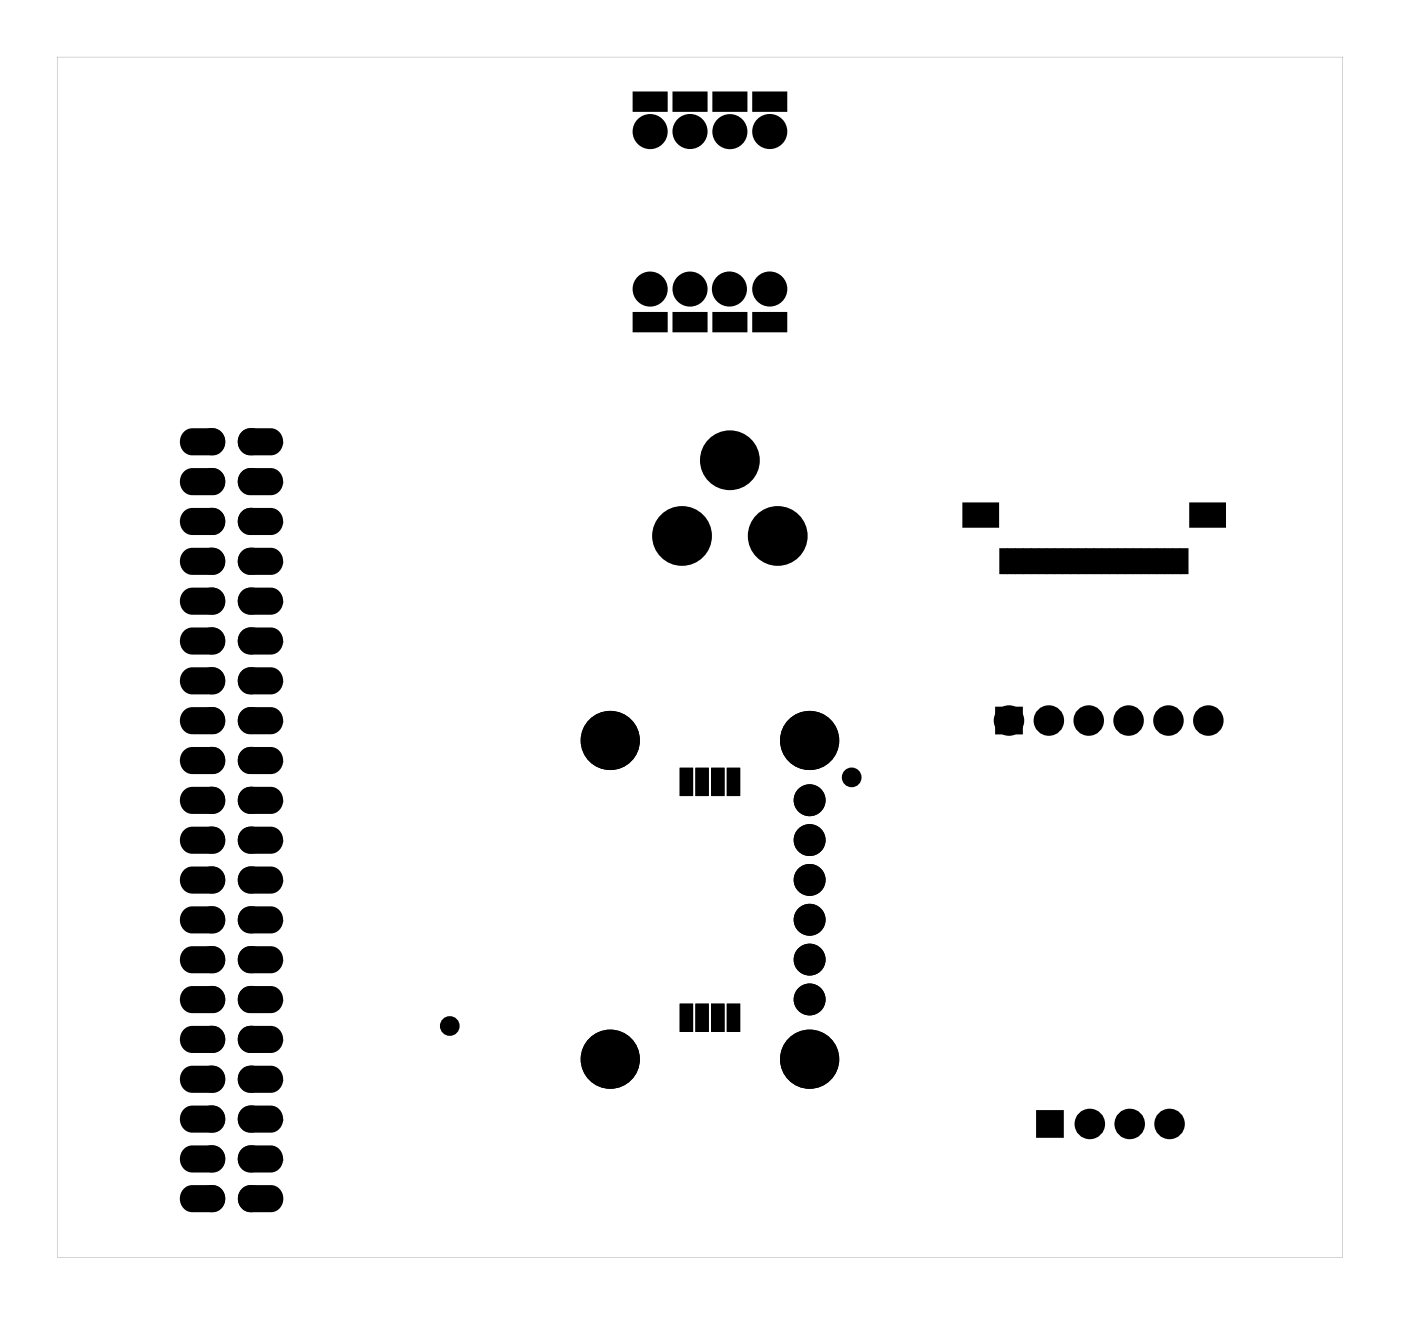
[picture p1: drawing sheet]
<svg xmlns="http://www.w3.org/2000/svg" width="89mm" height="84mm" viewBox="0 0 89 84" stroke-linecap="round" stroke-linejoin="round" font-family="sans-serif">
<g fill="#000">
<path d="M40.4 6h2v1h-2zM43 6h1.9v1h-1.9zM45.5 6h2v1h-2zM48 6h2v1h-2zM11.8 27.6l.4-.2h1.4a.74 .74 0 0 1 .6 .8 .74 .74 0 0 1-.6 .7h-1.4a.75 .75 0 0 1-.6-.5 .75 .75 0 0 1 .2-.8zM11.8 30.2l.4-.2h1.4a.74 .74 0 0 1 .6 .7 .74 .74 0 0 1-.6 .7h-1.4a.75 .75 0 0 1-.6-.4 .75 .75 0 0 1 .2-.8zM11.8 32.7l.4-.2h1.4a.74 .74 0 0 1 .6 .7 .74 .74 0 0 1-.6 .8h-1.4a.75 .75 0 0 1-.6-.5 .75 .75 0 0 1 .2-.8zM11.8 35.3l.4-.3h1.4a.74 .74 0 0 1 .6 .8 .74 .74 0 0 1-.6 .7h-1.4a.75 .75 0 0 1-.6-.5 .75 .75 0 0 1 .2-.7zM11.8 37.8l.4-.2h1.4a.74 .74 0 0 1 .6 .7 .74 .74 0 0 1-.6 .8h-1.4a.75 .75 0 0 1-.6-.5 .75 .75 0 0 1 .2-.8zM15.5 27.6l.4-.2h1.4a.74 .74 0 0 1 .6 .8 .74 .74 0 0 1-.6 .7h-1.4a.75 .75 0 0 1-.6-.5 .75 .75 0 0 1 .2-.8zM15.5 30.2l.4-.2h1.4a.74 .74 0 0 1 .6 .7 .74 .74 0 0 1-.6 .7h-1.4a.75 .75 0 0 1-.6-.4 .75 .75 0 0 1 .2-.8zM15.5 32.7l.4-.2h1.4a.74 .74 0 0 1 .6 .7 .74 .74 0 0 1-.6 .8h-1.4a.75 .75 0 0 1-.6-.5 .75 .75 0 0 1 .2-.8z"/>
<path d="M15.5 35.3l.4-.3h1.4a.74 .74 0 0 1 .6 .8 .74 .74 0 0 1-.6 .7h-1.4a.75 .75 0 0 1-.6-.5 .75 .75 0 0 1 .2-.7zM15.5 37.8l.4-.2h1.4a.74 .74 0 0 1 .6 .7 .74 .74 0 0 1-.6 .8h-1.4a.75 .75 0 0 1-.6-.5 .75 .75 0 0 1 .2-.8zM40.4 20h2v1.1h-2zM43 20h1.9v1.1h-1.9zM45.5 20h2v1.1h-2zM48 20h2v1.1h-2zM61.4 32.2h2.1v1.3h-2.1zM63.8 35.1h.3v1.4h-.3zM64.3 35.1h.3v1.4h-.3zM64.8 35.1h.3v1.4h-.3zM65.3 35.1h.3v1.4h-.3zM65.8 35.1h.3v1.4h-.3z"/>
<path d="M66.3 35.1h.3v1.4h-.3zM66.8 35.1h.3v1.4h-.3zM67.3 35.1h.3v1.4h-.3zM67.8 35.1h.3v1.4h-.3zM68.3 35.1h.3v1.4h-.3zM68.8 35.1h.3v1.4h-.3zM69.3 35.1h.3v1.4h-.3zM69.8 35.1h.3v1.4h-.3zM70.3 35.1h.3v1.4h-.3zM70.8 35.1h.3v1.4h-.3zM71.3 35.1h.3v1.4h-.3zM71.8 35.1h.3v1.4h-.3z"/>
<path d="M72.3 35.1h.3v1.4h-.3zM72.8 35.1h.3v1.4h-.3zM73.3 35.1h.3v1.4h-.3zM73.8 35.1h.3v1.4h-.3zM74.3 35.1h.3v1.4h-.3zM74.8 35.1h.3v1.4h-.3zM75.3 35.1h.3v1.4h-.3zM75.9 32.2h2.1v1.3h-2.1zM11.8 40.3l.4-.2h1.4a.74 .74 0 0 1 .6 .8 .74 .74 0 0 1-.6 .7h-1.4a.75 .75 0 0 1-.6-.5 .75 .75 0 0 1 .2-.8zM11.8 42.9l.4-.2h1.4a.74 .74 0 0 1 .6 .7 .74 .74 0 0 1-.6 .7h-1.4a.75 .75 0 0 1-.6-.4 .75 .75 0 0 1 .2-.8zM11.8 45.4l.4-.2h1.4a.74 .74 0 0 1 .6 .7 .74 .74 0 0 1-.6 .8h-1.4a.75 .75 0 0 1-.6-.5 .75 .75 0 0 1 .2-.8zM11.8 48l.4-.3h1.4a.74 .74 0 0 1 .6 .8 .74 .74 0 0 1-.6 .7h-1.4a.75 .75 0 0 1-.6-.5 .75 .75 0 0 1 .2-.7z"/>
<path d="M11.8 50.5l.4-.2h1.4a.74 .74 0 0 1 .6 .7 .74 .74 0 0 1-.6 .8h-1.4a.75 .75 0 0 1-.6-.5 .75 .75 0 0 1 .2-.8zM11.8 53l.4-.2h1.4a.74 .74 0 0 1 .6 .8 .74 .74 0 0 1-.6 .7h-1.4a.75 .75 0 0 1-.6-.5 .75 .75 0 0 1 .2-.8zM11.8 55.6l.4-.2h1.4a.74 .74 0 0 1 .6 .7 .74 .74 0 0 1-.6 .7h-1.4a.75 .75 0 0 1-.6-.4 .75 .75 0 0 1 .2-.8zM11.8 58.1l.4-.2h1.4a.74 .74 0 0 1 .6 .7 .74 .74 0 0 1-.6 .8h-1.4a.75 .75 0 0 1-.6-.5 .75 .75 0 0 1 .2-.8zM15.5 40.3l.4-.2h1.4a.74 .74 0 0 1 .6 .8 .74 .74 0 0 1-.6 .7h-1.4a.75 .75 0 0 1-.6-.5 .75 .75 0 0 1 .2-.8zM15.5 42.9l.4-.2h1.4a.74 .74 0 0 1 .6 .7 .74 .74 0 0 1-.6 .7h-1.4a.75 .75 0 0 1-.6-.4 .75 .75 0 0 1 .2-.8zM15.5 45.4l.4-.2h1.4a.74 .74 0 0 1 .6 .7 .74 .74 0 0 1-.6 .8h-1.4a.75 .75 0 0 1-.6-.5 .75 .75 0 0 1 .2-.8zM15.5 48l.4-.3h1.4a.74 .74 0 0 1 .6 .8 .74 .74 0 0 1-.6 .7h-1.4a.75 .75 0 0 1-.6-.5 .75 .75 0 0 1 .2-.7zM15.5 50.5l.4-.2h1.4a.74 .74 0 0 1 .6 .7 .74 .74 0 0 1-.6 .8h-1.4a.75 .75 0 0 1-.6-.5 .75 .75 0 0 1 .2-.8zM15.5 53l.4-.2h1.4a.74 .74 0 0 1 .6 .8 .74 .74 0 0 1-.6 .7h-1.4a.75 .75 0 0 1-.6-.5 .75 .75 0 0 1 .2-.8zM15.5 55.6l.4-.2h1.4a.74 .74 0 0 1 .6 .7 .74 .74 0 0 1-.6 .7h-1.4a.75 .75 0 0 1-.6-.4 .75 .75 0 0 1 .2-.8zM15.5 58.1l.4-.2h1.4a.74 .74 0 0 1 .6 .7 .74 .74 0 0 1-.6 .8h-1.4a.75 .75 0 0 1-.6-.5 .75 .75 0 0 1 .2-.8z"/>
<path d="M43.4 49.1h.6v1.5h-.6zM44.4 49.1h.6v1.5h-.6zM45.4 49.1h.6v1.5h-.6zM46.4 49.1h.6v1.5h-.6zM11.8 75.9l.4-.2h1.4a.74 .74 0 0 1 .6 .7 .74 .74 0 0 1-.6 .8h-1.4a.75 .75 0 0 1-.6-.5 .75 .75 0 0 1 .2-.8zM11.8 60.7l.4-.3h1.4a.74 .74 0 0 1 .6 .8 .74 .74 0 0 1-.6 .7h-1.4a.75 .75 0 0 1-.6-.5 .75 .75 0 0 1 .2-.7zM11.8 63.2l.4-.2h1.4a.74 .74 0 0 1 .6 .7 .74 .74 0 0 1-.6 .8h-1.4a.75 .75 0 0 1-.6-.5 .75 .75 0 0 1 .2-.8zM11.8 65.7l.4-.2h1.4a.74 .74 0 0 1 .6 .8 .74 .74 0 0 1-.6 .7h-1.4a.75 .75 0 0 1-.6-.5 .75 .75 0 0 1 .2-.8zM11.8 68.3l.4-.2h1.4a.74 .74 0 0 1 .6 .7 .74 .74 0 0 1-.6 .7h-1.4a.75 .75 0 0 1-.6-.4 .75 .75 0 0 1 .2-.8zM11.8 70.8l.4-.2h1.4a.74 .74 0 0 1 .6 .7 .74 .74 0 0 1-.6 .8h-1.4a.75 .75 0 0 1-.6-.5 .75 .75 0 0 1 .2-.8zM11.8 73.4l.4-.3h1.4a.74 .74 0 0 1 .6 .8 .74 .74 0 0 1-.6 .7h-1.4a.75 .75 0 0 1-.6-.5 .75 .75 0 0 1 .2-.7zM15.5 60.7l.4-.3h1.4a.74 .74 0 0 1 .6 .8 .74 .74 0 0 1-.6 .7h-1.4a.75 .75 0 0 1-.6-.5 .75 .75 0 0 1 .2-.7z"/>
<path d="M15.5 63.2l.4-.2h1.4a.74 .74 0 0 1 .6 .7 .74 .74 0 0 1-.6 .8h-1.4a.75 .75 0 0 1-.6-.5 .75 .75 0 0 1 .2-.8zM15.5 65.7l.4-.2h1.4a.74 .74 0 0 1 .6 .8 .74 .74 0 0 1-.6 .7h-1.4a.75 .75 0 0 1-.6-.5 .75 .75 0 0 1 .2-.8zM15.5 68.3l.4-.2h1.4a.74 .74 0 0 1 .6 .7 .74 .74 0 0 1-.6 .7h-1.4a.75 .75 0 0 1-.6-.4 .75 .75 0 0 1 .2-.8zM15.5 70.8l.4-.2h1.4a.74 .74 0 0 1 .6 .7 .74 .74 0 0 1-.6 .8h-1.4a.75 .75 0 0 1-.6-.5 .75 .75 0 0 1 .2-.8zM15.5 73.4l.4-.3h1.4a.74 .74 0 0 1 .6 .8 .74 .74 0 0 1-.6 .7h-1.4a.75 .75 0 0 1-.6-.5 .75 .75 0 0 1 .2-.7zM15.5 75.9l.4-.2h1.4a.74 .74 0 0 1 .6 .7 .74 .74 0 0 1-.6 .8h-1.4a.75 .75 0 0 1-.6-.5 .75 .75 0 0 1 .2-.8zM43.4 64.1h.6v1.6h-.6zM44.4 64.1h.6v1.6h-.6zM45.4 64.1h.6v1.6h-.6zM46.4 64.1h.6v1.6h-.6z"/>
<path d="M3.6 3.6v76.6h82v-76.6zM3.6 3.6h82v76.6h-82z"/>
<path d="M63.5 45.2h1.5v1.5h-1.5zM63.8 45.9a.47 .47 0 0 0 .9 0 .47 .47 0 0 0-.9 0z"/>
<path d="M66.1 70.9h1.5v1.5h-1.5zM66.4 71.7a.5 .5 0 0 0 1 0 .5 .5 0 0 0-1 0z"/>
</g>
<g fill="none" stroke="#000" stroke-width=".25">
<path d="M40.4 6h2v1h-2zM43 6h1.9v1h-1.9zM45.5 6h2v1h-2zM48 6h2v1h-2zM11.8 27.6l.4-.2h1.4a.74 .74 0 0 1 .6 .8 .74 .74 0 0 1-.6 .7h-1.4a.75 .75 0 0 1-.6-.5 .75 .75 0 0 1 .2-.8zM11.8 30.2l.4-.2h1.4a.74 .74 0 0 1 .6 .7 .74 .74 0 0 1-.6 .7h-1.4a.75 .75 0 0 1-.6-.4 .75 .75 0 0 1 .2-.8zM11.8 32.7l.4-.2h1.4a.74 .74 0 0 1 .6 .7 .74 .74 0 0 1-.6 .8h-1.4a.75 .75 0 0 1-.6-.5 .75 .75 0 0 1 .2-.8zM11.8 35.3l.4-.3h1.4a.74 .74 0 0 1 .6 .8 .74 .74 0 0 1-.6 .7h-1.4a.75 .75 0 0 1-.6-.5 .75 .75 0 0 1 .2-.7zM11.8 37.8l.4-.2h1.4a.74 .74 0 0 1 .6 .7 .74 .74 0 0 1-.6 .8h-1.4a.75 .75 0 0 1-.6-.5 .75 .75 0 0 1 .2-.8zM15.5 27.6l.4-.2h1.4a.74 .74 0 0 1 .6 .8 .74 .74 0 0 1-.6 .7h-1.4a.75 .75 0 0 1-.6-.5 .75 .75 0 0 1 .2-.8zM15.5 30.2l.4-.2h1.4a.74 .74 0 0 1 .6 .7 .74 .74 0 0 1-.6 .7h-1.4a.75 .75 0 0 1-.6-.4 .75 .75 0 0 1 .2-.8zM15.5 32.7l.4-.2h1.4a.74 .74 0 0 1 .6 .7 .74 .74 0 0 1-.6 .8h-1.4a.75 .75 0 0 1-.6-.5 .75 .75 0 0 1 .2-.8z"/>
<path d="M15.5 35.3l.4-.3h1.4a.74 .74 0 0 1 .6 .8 .74 .74 0 0 1-.6 .7h-1.4a.75 .75 0 0 1-.6-.5 .75 .75 0 0 1 .2-.7zM15.5 37.8l.4-.2h1.4a.74 .74 0 0 1 .6 .7 .74 .74 0 0 1-.6 .8h-1.4a.75 .75 0 0 1-.6-.5 .75 .75 0 0 1 .2-.8zM40.4 20h2v1.1h-2zM43 20h1.9v1.1h-1.9zM45.5 20h2v1.1h-2zM48 20h2v1.1h-2zM61.4 32.2h2.1v1.3h-2.1zM63.8 35.1h.3v1.4h-.3zM64.3 35.1h.3v1.4h-.3zM64.8 35.1h.3v1.4h-.3zM65.3 35.1h.3v1.4h-.3zM65.8 35.1h.3v1.4h-.3z"/>
<path d="M66.3 35.1h.3v1.4h-.3zM66.8 35.1h.3v1.4h-.3zM67.3 35.1h.3v1.4h-.3zM67.8 35.1h.3v1.4h-.3zM68.3 35.1h.3v1.4h-.3zM68.8 35.1h.3v1.4h-.3zM69.3 35.1h.3v1.4h-.3zM69.8 35.1h.3v1.4h-.3zM70.3 35.1h.3v1.4h-.3zM70.8 35.1h.3v1.4h-.3zM71.3 35.1h.3v1.4h-.3zM71.8 35.1h.3v1.4h-.3z"/>
<path d="M72.3 35.1h.3v1.4h-.3zM72.8 35.1h.3v1.4h-.3zM73.3 35.1h.3v1.4h-.3zM73.8 35.1h.3v1.4h-.3zM74.3 35.1h.3v1.4h-.3zM74.8 35.1h.3v1.4h-.3zM75.3 35.1h.3v1.4h-.3zM75.9 32.2h2.1v1.3h-2.1zM11.8 40.3l.4-.2h1.4a.74 .74 0 0 1 .6 .8 .74 .74 0 0 1-.6 .7h-1.4a.75 .75 0 0 1-.6-.5 .75 .75 0 0 1 .2-.8zM11.8 42.9l.4-.2h1.4a.74 .74 0 0 1 .6 .7 .74 .74 0 0 1-.6 .7h-1.4a.75 .75 0 0 1-.6-.4 .75 .75 0 0 1 .2-.8zM11.8 45.4l.4-.2h1.4a.74 .74 0 0 1 .6 .7 .74 .74 0 0 1-.6 .8h-1.4a.75 .75 0 0 1-.6-.5 .75 .75 0 0 1 .2-.8zM11.8 48l.4-.3h1.4a.74 .74 0 0 1 .6 .8 .74 .74 0 0 1-.6 .7h-1.4a.75 .75 0 0 1-.6-.5 .75 .75 0 0 1 .2-.7z"/>
<path d="M11.8 50.5l.4-.2h1.4a.74 .74 0 0 1 .6 .7 .74 .74 0 0 1-.6 .8h-1.4a.75 .75 0 0 1-.6-.5 .75 .75 0 0 1 .2-.8zM11.8 53l.4-.2h1.4a.74 .74 0 0 1 .6 .8 .74 .74 0 0 1-.6 .7h-1.4a.75 .75 0 0 1-.6-.5 .75 .75 0 0 1 .2-.8zM11.8 55.6l.4-.2h1.4a.74 .74 0 0 1 .6 .7 .74 .74 0 0 1-.6 .7h-1.4a.75 .75 0 0 1-.6-.4 .75 .75 0 0 1 .2-.8zM11.8 58.1l.4-.2h1.4a.74 .74 0 0 1 .6 .7 .74 .74 0 0 1-.6 .8h-1.4a.75 .75 0 0 1-.6-.5 .75 .75 0 0 1 .2-.8zM15.5 40.3l.4-.2h1.4a.74 .74 0 0 1 .6 .8 .74 .74 0 0 1-.6 .7h-1.4a.75 .75 0 0 1-.6-.5 .75 .75 0 0 1 .2-.8zM15.5 42.9l.4-.2h1.4a.74 .74 0 0 1 .6 .7 .74 .74 0 0 1-.6 .7h-1.4a.75 .75 0 0 1-.6-.4 .75 .75 0 0 1 .2-.8zM15.5 45.4l.4-.2h1.4a.74 .74 0 0 1 .6 .7 .74 .74 0 0 1-.6 .8h-1.4a.75 .75 0 0 1-.6-.5 .75 .75 0 0 1 .2-.8zM15.5 48l.4-.3h1.4a.74 .74 0 0 1 .6 .8 .74 .74 0 0 1-.6 .7h-1.4a.75 .75 0 0 1-.6-.5 .75 .75 0 0 1 .2-.7zM15.5 50.5l.4-.2h1.4a.74 .74 0 0 1 .6 .7 .74 .74 0 0 1-.6 .8h-1.4a.75 .75 0 0 1-.6-.5 .75 .75 0 0 1 .2-.8zM15.5 53l.4-.2h1.4a.74 .74 0 0 1 .6 .8 .74 .74 0 0 1-.6 .7h-1.4a.75 .75 0 0 1-.6-.5 .75 .75 0 0 1 .2-.8zM15.5 55.6l.4-.2h1.4a.74 .74 0 0 1 .6 .7 .74 .74 0 0 1-.6 .7h-1.4a.75 .75 0 0 1-.6-.4 .75 .75 0 0 1 .2-.8zM15.5 58.1l.4-.2h1.4a.74 .74 0 0 1 .6 .7 .74 .74 0 0 1-.6 .8h-1.4a.75 .75 0 0 1-.6-.5 .75 .75 0 0 1 .2-.8z"/>
<path d="M43.4 49.1h.6v1.5h-.6zM44.4 49.1h.6v1.5h-.6zM45.4 49.1h.6v1.5h-.6zM46.4 49.1h.6v1.5h-.6zM63.5 45.2h1.5v1.5h-1.5zM11.8 75.9l.4-.2h1.4a.74 .74 0 0 1 .6 .7 .74 .74 0 0 1-.6 .8h-1.4a.75 .75 0 0 1-.6-.5 .75 .75 0 0 1 .2-.8zM11.8 60.7l.4-.3h1.4a.74 .74 0 0 1 .6 .8 .74 .74 0 0 1-.6 .7h-1.4a.75 .75 0 0 1-.6-.5 .75 .75 0 0 1 .2-.7zM11.8 63.2l.4-.2h1.4a.74 .74 0 0 1 .6 .7 .74 .74 0 0 1-.6 .8h-1.4a.75 .75 0 0 1-.6-.5 .75 .75 0 0 1 .2-.8zM11.8 65.7l.4-.2h1.4a.74 .74 0 0 1 .6 .8 .74 .74 0 0 1-.6 .7h-1.4a.75 .75 0 0 1-.6-.5 .75 .75 0 0 1 .2-.8zM11.8 68.3l.4-.2h1.4a.74 .74 0 0 1 .6 .7 .74 .74 0 0 1-.6 .7h-1.4a.75 .75 0 0 1-.6-.4 .75 .75 0 0 1 .2-.8zM11.8 70.8l.4-.2h1.4a.74 .74 0 0 1 .6 .7 .74 .74 0 0 1-.6 .8h-1.4a.75 .75 0 0 1-.6-.5 .75 .75 0 0 1 .2-.8zM11.8 73.4l.4-.3h1.4a.74 .74 0 0 1 .6 .8 .74 .74 0 0 1-.6 .7h-1.4a.75 .75 0 0 1-.6-.5 .75 .75 0 0 1 .2-.7z"/>
<path d="M15.5 60.7l.4-.3h1.4a.74 .74 0 0 1 .6 .8 .74 .74 0 0 1-.6 .7h-1.4a.75 .75 0 0 1-.6-.5 .75 .75 0 0 1 .2-.7zM15.5 63.2l.4-.2h1.4a.74 .74 0 0 1 .6 .7 .74 .74 0 0 1-.6 .8h-1.4a.75 .75 0 0 1-.6-.5 .75 .75 0 0 1 .2-.8zM15.5 65.7l.4-.2h1.4a.74 .74 0 0 1 .6 .8 .74 .74 0 0 1-.6 .7h-1.4a.75 .75 0 0 1-.6-.5 .75 .75 0 0 1 .2-.8zM15.5 68.3l.4-.2h1.4a.74 .74 0 0 1 .6 .7 .74 .74 0 0 1-.6 .7h-1.4a.75 .75 0 0 1-.6-.4 .75 .75 0 0 1 .2-.8zM15.5 70.8l.4-.2h1.4a.74 .74 0 0 1 .6 .7 .74 .74 0 0 1-.6 .8h-1.4a.75 .75 0 0 1-.6-.5 .75 .75 0 0 1 .2-.8zM15.5 73.4l.4-.3h1.4a.74 .74 0 0 1 .6 .8 .74 .74 0 0 1-.6 .7h-1.4a.75 .75 0 0 1-.6-.5 .75 .75 0 0 1 .2-.7zM15.5 75.9l.4-.2h1.4a.74 .74 0 0 1 .6 .7 .74 .74 0 0 1-.6 .8h-1.4a.75 .75 0 0 1-.6-.5 .75 .75 0 0 1 .2-.8zM43.4 64.1h.6v1.6h-.6zM44.4 64.1h.6v1.6h-.6zM45.4 64.1h.6v1.6h-.6zM46.4 64.1h.6v1.6h-.6zM66.1 70.9h1.5v1.5h-1.5z"/>
<circle cx="64.3" cy="45.9" r=".47"/>
<circle cx="66.9" cy="71.7" r=".47"/>
<circle cx="66.9" cy="71.7" r=".62"/>
</g>
<g fill="#000">
<circle cx="41.4" cy="18.4" r=".74"/>
<circle cx="41.4" cy="8.4" r=".74"/>
<circle cx="44" cy="8.4" r=".74"/>
<circle cx="44" cy="18.4" r=".74"/>
<circle cx="46.5" cy="18.4" r=".74"/>
<circle cx="46.5" cy="8.4" r=".74"/>
<circle cx="49" cy="18.4" r=".74"/>
<circle cx="49" cy="8.4" r=".74"/>
<circle cx="13.5" cy="30.7" r=".61"/>
<circle cx="13.5" cy="28.2" r=".61"/>
<circle cx="13.5" cy="38.3" r=".61"/>
<circle cx="13.5" cy="35.8" r=".61"/>
<circle cx="13.5" cy="33.2" r=".61"/>
<circle cx="16" cy="28.2" r=".61"/>
<circle cx="16" cy="30.7" r=".61"/>
<circle cx="16" cy="38.3" r=".61"/>
<circle cx="16" cy="35.8" r=".61"/>
<circle cx="16" cy="33.2" r=".61"/>
<circle cx="43.5" cy="34.2" r="1.52"/>
<circle cx="46.5" cy="29.3" r="1.52"/>
<circle cx="49.5" cy="34.2" r="1.52"/>
<circle cx="13.5" cy="56.1" r=".61"/>
<circle cx="13.5" cy="51" r=".61"/>
<circle cx="13.5" cy="53.6" r=".61"/>
<circle cx="13.5" cy="48.5" r=".61"/>
<circle cx="13.5" cy="40.9" r=".61"/>
<circle cx="13.5" cy="45.9" r=".61"/>
<circle cx="13.5" cy="43.4" r=".61"/>
<circle cx="13.5" cy="58.6" r=".61"/>
<circle cx="16" cy="56.1" r=".61"/>
<circle cx="16" cy="53.6" r=".61"/>
<circle cx="16" cy="51" r=".61"/>
<circle cx="16" cy="48.5" r=".61"/>
<circle cx="16" cy="45.9" r=".61"/>
<circle cx="16" cy="40.9" r=".61"/>
<circle cx="16" cy="43.4" r=".61"/>
<circle cx="16" cy="58.6" r=".61"/>
<circle cx="38.9" cy="47.2" r="1.5"/>
<circle cx="51.6" cy="58.6" r=".69"/>
<circle cx="51.6" cy="51" r=".69"/>
<circle cx="51.6" cy="56.1" r=".69"/>
<circle cx="51.6" cy="53.6" r=".69"/>
<circle cx="51.6" cy="47.2" r="1.5"/>
<circle cx="54.3" cy="49.6" r=".35"/>
<circle cx="64.3" cy="45.9" r=".62"/>
<circle cx="66.8" cy="45.9" r=".62"/>
<circle cx="69.4" cy="45.9" r=".62"/>
<circle cx="71.9" cy="45.9" r=".62"/>
<circle cx="74.4" cy="45.9" r=".62"/>
<circle cx="77" cy="45.9" r=".62"/>
<circle cx="13.5" cy="66.3" r=".61"/>
<circle cx="13.5" cy="76.4" r=".61"/>
<circle cx="13.5" cy="63.7" r=".61"/>
<circle cx="13.5" cy="73.9" r=".61"/>
<circle cx="13.5" cy="71.3" r=".61"/>
<circle cx="13.5" cy="61.2" r=".61"/>
<circle cx="13.5" cy="68.8" r=".61"/>
<circle cx="16" cy="61.2" r=".61"/>
<circle cx="16" cy="76.4" r=".61"/>
<circle cx="16" cy="66.3" r=".61"/>
<circle cx="16" cy="63.7" r=".61"/>
<circle cx="16" cy="73.9" r=".61"/>
<circle cx="16" cy="71.3" r=".61"/>
<circle cx="16" cy="68.8" r=".61"/>
<circle cx="28.7" cy="65.4" r=".35"/>
<circle cx="38.9" cy="67.5" r="1.5"/>
<circle cx="51.6" cy="63.7" r=".69"/>
<circle cx="51.6" cy="61.2" r=".69"/>
<circle cx="51.6" cy="67.5" r="1.5"/>
<circle cx="66.9" cy="71.7" r=".62"/>
<circle cx="69.4" cy="71.7" r=".62"/>
<circle cx="72" cy="71.7" r=".62"/>
<circle cx="74.5" cy="71.7" r=".62"/>
</g>
<g fill="none" stroke="#000" stroke-width=".76" stroke-linecap="butt">
<circle cx="41.4" cy="8.4" r=".74"/>
<circle cx="41.4" cy="18.4" r=".74"/>
<circle cx="44" cy="8.4" r=".74"/>
<circle cx="44" cy="18.4" r=".74"/>
<circle cx="46.5" cy="18.4" r=".74"/>
<circle cx="46.5" cy="8.4" r=".74"/>
<circle cx="49" cy="18.4" r=".74"/>
<circle cx="49" cy="8.4" r=".74"/>
<circle cx="43.5" cy="34.2" r="1.52"/>
<circle cx="46.5" cy="29.3" r="1.52"/>
<circle cx="49.5" cy="34.2" r="1.52"/>
<circle cx="38.9" cy="47.2" r="1.5"/>
<circle cx="51.6" cy="47.2" r="1.5"/>
<circle cx="38.9" cy="67.5" r="1.5"/>
<circle cx="51.6" cy="67.5" r="1.5"/>
</g>
<g fill="none" stroke="#000" stroke-width=".64" stroke-linecap="butt">
<circle cx="51.6" cy="58.6" r=".69"/>
<circle cx="51.6" cy="56.1" r=".69"/>
<circle cx="51.6" cy="53.6" r=".69"/>
<circle cx="51.6" cy="51" r=".69"/>
<circle cx="51.6" cy="61.2" r=".69"/>
<circle cx="51.6" cy="63.7" r=".69"/>
</g>
<g fill="none" stroke="#000" stroke-width=".69" stroke-linecap="butt">
<circle cx="64.3" cy="45.9" r=".62"/>
<circle cx="66.8" cy="45.9" r=".62"/>
<circle cx="69.4" cy="45.9" r=".62"/>
<circle cx="71.9" cy="45.9" r=".62"/>
<circle cx="74.4" cy="45.9" r=".62"/>
<circle cx="77" cy="45.9" r=".62"/>
<circle cx="69.4" cy="71.7" r=".62"/>
<circle cx="72" cy="71.7" r=".62"/>
<circle cx="74.5" cy="71.7" r=".62"/>
</g>
<g fill="none" stroke="#000" stroke-width=".51">
<circle cx="13.5" cy="30.7" r=".61"/>
<circle cx="13.5" cy="28.2" r=".61"/>
<circle cx="13.5" cy="35.8" r=".61"/>
<circle cx="13.5" cy="33.2" r=".61"/>
<circle cx="13.5" cy="38.3" r=".61"/>
<circle cx="16" cy="38.3" r=".61"/>
<circle cx="16" cy="28.2" r=".61"/>
<circle cx="16" cy="30.7" r=".61"/>
<circle cx="16" cy="35.8" r=".61"/>
<circle cx="16" cy="33.2" r=".61"/>
<circle cx="13.5" cy="48.5" r=".61"/>
<circle cx="13.5" cy="45.9" r=".61"/>
<circle cx="13.5" cy="43.4" r=".61"/>
<circle cx="13.5" cy="58.6" r=".61"/>
<circle cx="13.5" cy="56.1" r=".61"/>
<circle cx="13.5" cy="51" r=".61"/>
<circle cx="13.5" cy="53.6" r=".61"/>
<circle cx="13.5" cy="40.9" r=".61"/>
<circle cx="16" cy="56.1" r=".61"/>
<circle cx="16" cy="51" r=".61"/>
<circle cx="16" cy="58.6" r=".61"/>
<circle cx="16" cy="43.4" r=".61"/>
<circle cx="16" cy="45.9" r=".61"/>
<circle cx="16" cy="53.6" r=".61"/>
<circle cx="16" cy="48.5" r=".61"/>
<circle cx="16" cy="40.9" r=".61"/>
<circle cx="13.5" cy="71.3" r=".61"/>
<circle cx="13.5" cy="63.7" r=".61"/>
<circle cx="13.5" cy="66.3" r=".61"/>
<circle cx="13.5" cy="76.4" r=".61"/>
<circle cx="13.5" cy="61.2" r=".61"/>
<circle cx="13.5" cy="73.9" r=".61"/>
<circle cx="13.5" cy="68.8" r=".61"/>
<circle cx="16" cy="71.3" r=".61"/>
<circle cx="16" cy="63.7" r=".61"/>
<circle cx="16" cy="66.3" r=".61"/>
<circle cx="16" cy="76.4" r=".61"/>
<circle cx="16" cy="61.2" r=".61"/>
<circle cx="16" cy="73.9" r=".61"/>
<circle cx="16" cy="68.8" r=".61"/>
</g>
<g fill="none" stroke="#000" stroke-width=".55">
<circle cx="54.3" cy="49.6" r=".35"/>
<circle cx="28.7" cy="65.4" r=".35"/>
</g>
</svg>
